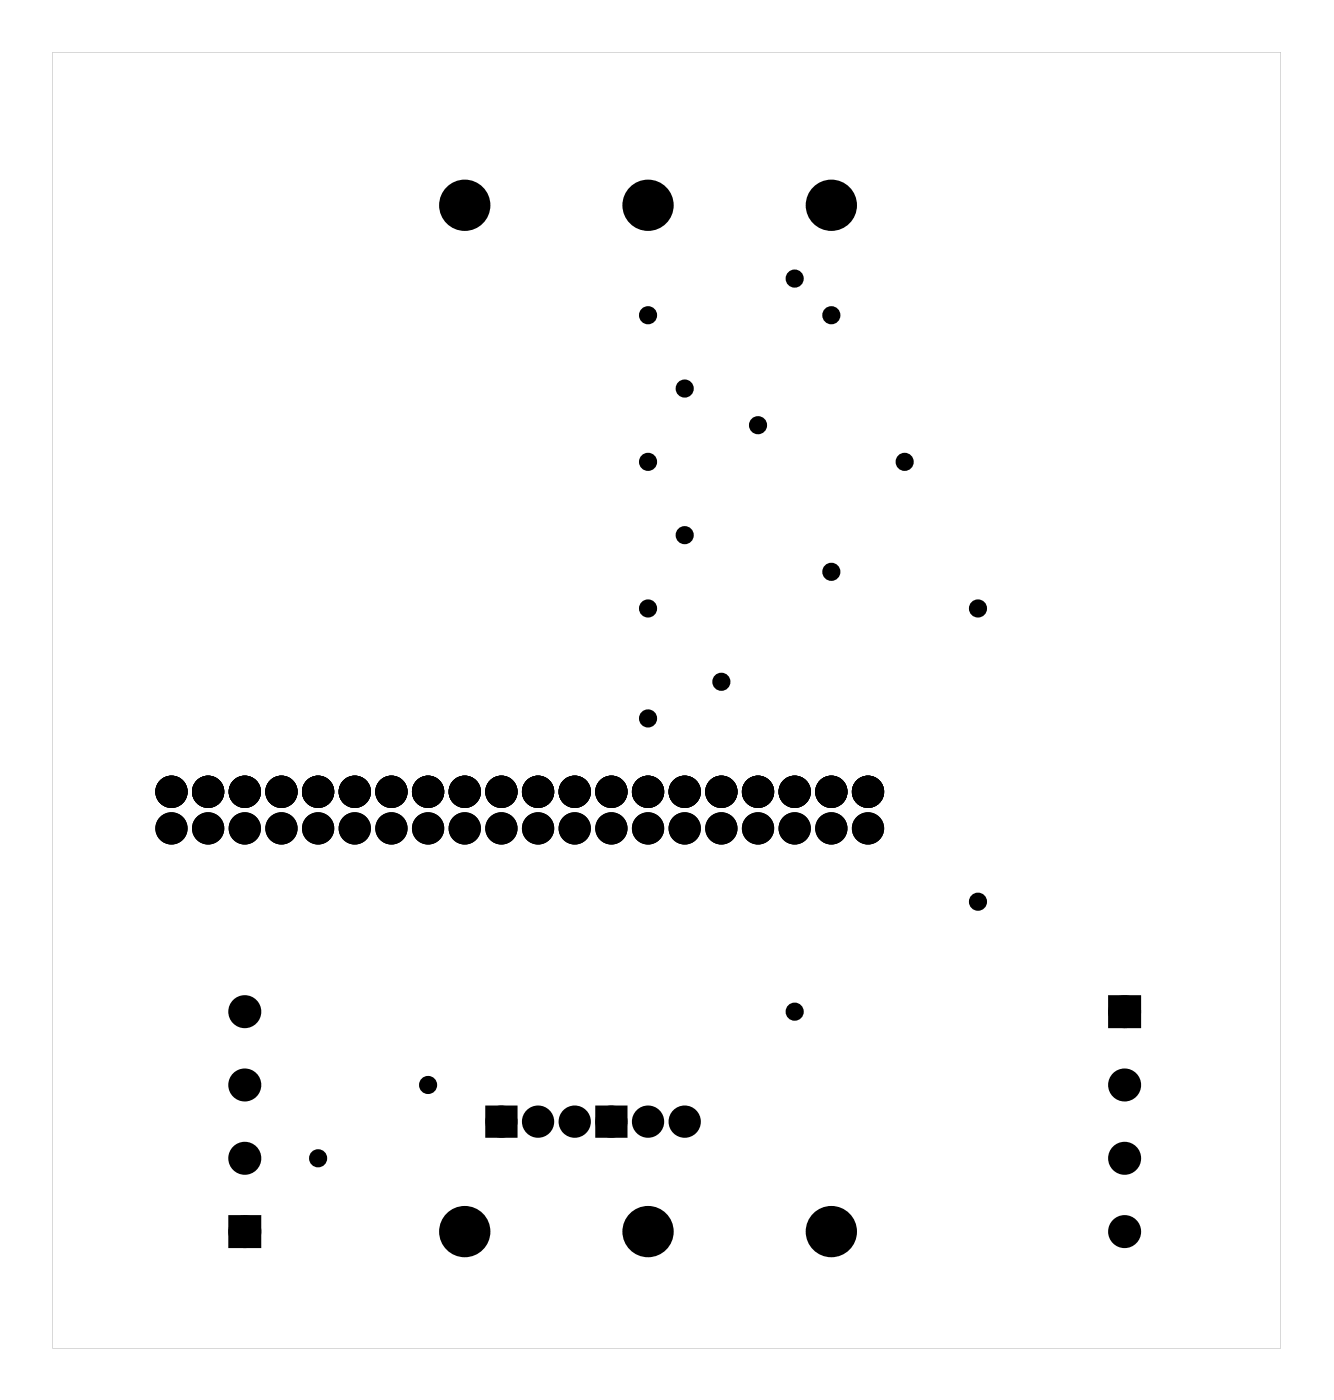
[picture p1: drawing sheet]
<svg xmlns="http://www.w3.org/2000/svg" width="92mm" height="97mm" viewBox="0 0 92 97" stroke-linecap="round" stroke-linejoin="round" font-family="sans-serif">
<g fill="#000">
<path d="M34 77h1.5v1.5h-1.5zM41.6 77h1.5v1.5h-1.5zM77.2 69.3h1.5v1.6h-1.5zM16.2 84.6h1.5v1.5h-1.5z"/>
<path d="M3.6 3.6h85.1v89.8h-85.1zM3.6 3.6v89.8h85.1v-89.8z"/>
</g>
<g fill="#000">
<circle cx="32.2" cy="14.2" r="1.65"/>
<circle cx="44.9" cy="14.2" r="1.65"/>
<circle cx="55.1" cy="19.3" r=".35"/>
<circle cx="57.6" cy="14.2" r="1.65"/>
<circle cx="44.9" cy="32" r=".35"/>
<circle cx="44.9" cy="21.8" r=".35"/>
<circle cx="47.4" cy="37.1" r=".35"/>
<circle cx="47.4" cy="26.9" r=".35"/>
<circle cx="52.5" cy="29.5" r=".35"/>
<circle cx="57.6" cy="39.6" r=".35"/>
<circle cx="57.6" cy="21.8" r=".35"/>
<circle cx="62.7" cy="32" r=".35"/>
<circle cx="11.9" cy="57.4" r=".74"/>
<circle cx="11.9" cy="54.9" r=".74"/>
<circle cx="14.4" cy="57.4" r=".74"/>
<circle cx="14.4" cy="54.9" r=".74"/>
<circle cx="17" cy="57.4" r=".74"/>
<circle cx="17" cy="54.9" r=".74"/>
<circle cx="19.5" cy="57.4" r=".74"/>
<circle cx="19.5" cy="54.9" r=".74"/>
<circle cx="22" cy="57.4" r=".74"/>
<circle cx="22" cy="54.9" r=".74"/>
<circle cx="24.6" cy="57.4" r=".74"/>
<circle cx="24.6" cy="54.9" r=".74"/>
<circle cx="27.1" cy="57.4" r=".74"/>
<circle cx="27.1" cy="54.9" r=".74"/>
<circle cx="29.7" cy="57.4" r=".74"/>
<circle cx="29.7" cy="54.9" r=".74"/>
<circle cx="32.2" cy="57.4" r=".74"/>
<circle cx="32.2" cy="54.9" r=".74"/>
<circle cx="34.7" cy="57.4" r=".74"/>
<circle cx="34.7" cy="54.9" r=".74"/>
<circle cx="37.3" cy="57.4" r=".74"/>
<circle cx="37.3" cy="54.9" r=".74"/>
<circle cx="39.8" cy="57.4" r=".74"/>
<circle cx="39.8" cy="54.9" r=".74"/>
<circle cx="42.4" cy="57.4" r=".74"/>
<circle cx="42.4" cy="54.9" r=".74"/>
<circle cx="44.9" cy="42.2" r=".35"/>
<circle cx="44.9" cy="49.8" r=".35"/>
<circle cx="44.9" cy="57.4" r=".74"/>
<circle cx="44.9" cy="54.9" r=".74"/>
<circle cx="47.4" cy="57.4" r=".74"/>
<circle cx="47.4" cy="54.9" r=".74"/>
<circle cx="50" cy="47.2" r=".35"/>
<circle cx="50" cy="57.4" r=".74"/>
<circle cx="50" cy="54.9" r=".74"/>
<circle cx="52.5" cy="57.4" r=".74"/>
<circle cx="52.5" cy="54.9" r=".74"/>
<circle cx="55.1" cy="57.4" r=".74"/>
<circle cx="55.1" cy="54.9" r=".74"/>
<circle cx="57.6" cy="57.4" r=".74"/>
<circle cx="57.6" cy="54.9" r=".74"/>
<circle cx="60.1" cy="57.4" r=".74"/>
<circle cx="60.1" cy="54.9" r=".74"/>
<circle cx="67.8" cy="42.2" r=".35"/>
<circle cx="17" cy="70.1" r=".76"/>
<circle cx="17" cy="75.2" r=".76"/>
<circle cx="29.7" cy="75.2" r=".35"/>
<circle cx="34.7" cy="77.7" r=".74"/>
<circle cx="37.3" cy="77.7" r=".74"/>
<circle cx="39.8" cy="77.7" r=".74"/>
<circle cx="42.4" cy="77.7" r=".74"/>
<circle cx="44.9" cy="77.7" r=".74"/>
<circle cx="47.4" cy="77.7" r=".74"/>
<circle cx="55.1" cy="70.1" r=".35"/>
<circle cx="67.8" cy="62.5" r=".35"/>
<circle cx="77.9" cy="75.2" r=".76"/>
<circle cx="77.9" cy="70.1" r=".76"/>
<circle cx="17" cy="80.3" r=".76"/>
<circle cx="17" cy="85.3" r=".76"/>
<circle cx="22" cy="80.3" r=".35"/>
<circle cx="32.2" cy="85.3" r="1.65"/>
<circle cx="44.9" cy="85.3" r="1.65"/>
<circle cx="57.6" cy="85.3" r="1.65"/>
<circle cx="77.9" cy="80.3" r=".76"/>
<circle cx="77.9" cy="85.3" r=".76"/>
</g>
<g fill="none" stroke="#000" stroke-width=".55">
<circle cx="55.1" cy="19.3" r=".35"/>
<circle cx="44.9" cy="32" r=".35"/>
<circle cx="44.9" cy="21.8" r=".35"/>
<circle cx="47.4" cy="37.1" r=".35"/>
<circle cx="47.4" cy="26.9" r=".35"/>
<circle cx="52.5" cy="29.5" r=".35"/>
<circle cx="57.6" cy="21.8" r=".35"/>
<circle cx="57.6" cy="39.6" r=".35"/>
<circle cx="62.7" cy="32" r=".35"/>
<circle cx="44.9" cy="49.8" r=".35"/>
<circle cx="44.9" cy="42.2" r=".35"/>
<circle cx="50" cy="47.2" r=".35"/>
<circle cx="67.8" cy="42.2" r=".35"/>
<circle cx="29.7" cy="75.2" r=".35"/>
<circle cx="55.1" cy="70.1" r=".35"/>
<circle cx="67.8" cy="62.5" r=".35"/>
<circle cx="22" cy="80.3" r=".35"/>
</g>
<g fill="none" stroke="#000" stroke-width=".76" stroke-linecap="butt">
<path d="M34 77h1.5v1.5h-1.5zM41.6 77h1.5v1.5h-1.5zM77.2 69.3h1.5v1.6h-1.5zM16.2 84.6h1.5v1.5h-1.5z"/>
<circle cx="11.9" cy="57.4" r=".74"/>
<circle cx="11.9" cy="54.9" r=".74"/>
<circle cx="14.4" cy="57.4" r=".74"/>
<circle cx="14.4" cy="54.9" r=".74"/>
<circle cx="17" cy="57.4" r=".74"/>
<circle cx="17" cy="54.9" r=".74"/>
<circle cx="19.5" cy="57.4" r=".74"/>
<circle cx="19.5" cy="54.9" r=".74"/>
<circle cx="22" cy="57.4" r=".74"/>
<circle cx="22" cy="54.9" r=".74"/>
<circle cx="24.6" cy="57.4" r=".74"/>
<circle cx="24.6" cy="54.9" r=".74"/>
<circle cx="27.1" cy="57.4" r=".74"/>
<circle cx="27.1" cy="54.9" r=".74"/>
<circle cx="29.7" cy="57.4" r=".74"/>
<circle cx="29.7" cy="54.9" r=".74"/>
<circle cx="32.2" cy="57.4" r=".74"/>
<circle cx="32.2" cy="54.9" r=".74"/>
<circle cx="34.7" cy="57.4" r=".74"/>
<circle cx="34.7" cy="54.9" r=".74"/>
<circle cx="37.3" cy="57.4" r=".74"/>
<circle cx="37.3" cy="54.9" r=".74"/>
<circle cx="39.8" cy="57.4" r=".74"/>
<circle cx="39.8" cy="54.9" r=".74"/>
<circle cx="42.4" cy="57.4" r=".74"/>
<circle cx="42.4" cy="54.9" r=".74"/>
<circle cx="44.9" cy="57.4" r=".74"/>
<circle cx="44.9" cy="54.9" r=".74"/>
<circle cx="47.4" cy="57.4" r=".74"/>
<circle cx="47.4" cy="54.9" r=".74"/>
<circle cx="50" cy="57.4" r=".74"/>
<circle cx="50" cy="54.9" r=".74"/>
<circle cx="52.5" cy="57.4" r=".74"/>
<circle cx="52.5" cy="54.9" r=".74"/>
<circle cx="55.1" cy="57.4" r=".74"/>
<circle cx="55.1" cy="54.9" r=".74"/>
<circle cx="57.6" cy="57.4" r=".74"/>
<circle cx="57.6" cy="54.9" r=".74"/>
<circle cx="60.1" cy="57.4" r=".74"/>
<circle cx="60.1" cy="54.9" r=".74"/>
<circle cx="17" cy="75.2" r=".76"/>
<circle cx="17" cy="70.1" r=".76"/>
<circle cx="34.7" cy="77.7" r=".74"/>
<circle cx="37.3" cy="77.7" r=".74"/>
<circle cx="39.8" cy="77.7" r=".74"/>
<circle cx="42.4" cy="77.7" r=".74"/>
<circle cx="44.9" cy="77.7" r=".74"/>
<circle cx="47.4" cy="77.7" r=".74"/>
<circle cx="77.9" cy="75.2" r=".76"/>
<circle cx="77.9" cy="70.1" r=".76"/>
<circle cx="17" cy="85.3" r=".76"/>
<circle cx="17" cy="80.3" r=".76"/>
<circle cx="77.9" cy="80.3" r=".76"/>
<circle cx="77.9" cy="85.3" r=".76"/>
</g>
<g fill="none" stroke="#000" stroke-width=".25">
<circle cx="32.2" cy="14.2" r="1.65"/>
<circle cx="44.9" cy="14.2" r="1.65"/>
<circle cx="57.6" cy="14.2" r="1.65"/>
<circle cx="32.2" cy="85.3" r="1.65"/>
<circle cx="44.9" cy="85.3" r="1.65"/>
<circle cx="57.6" cy="85.3" r="1.65"/>
</g>
</svg>
